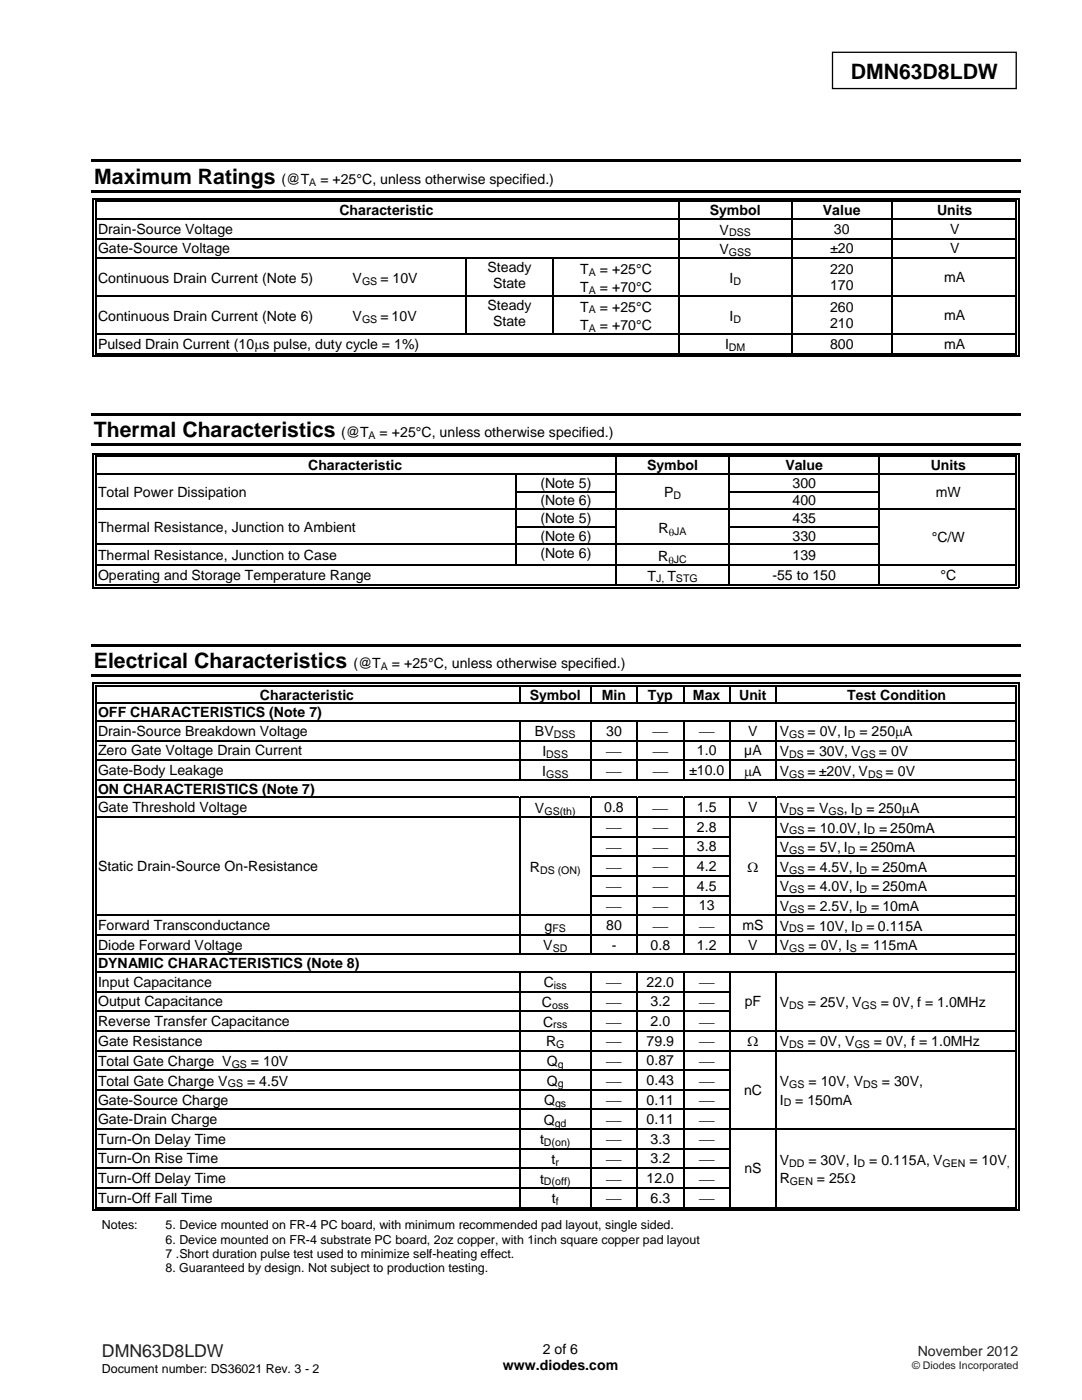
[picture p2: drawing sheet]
<svg xmlns="http://www.w3.org/2000/svg" width="216mm" height="279mm" viewBox="0 0 216 279" stroke-linecap="round" stroke-linejoin="round" font-family="sans-serif">
<defs><g id="words">
<g font-size="4.2">
<text x="169.8" y="15.8">DMN63D8LDW</text>
<text x="18.8" y="36.7">Maximum Ratings</text>
<text x="18.7" y="87.2">Thermal Characteristics</text>
<text x="18.7" y="133.4">Electrical Characteristics</text>
</g>
<text font-size="3.5" fill="#231f20" x="20.3" y="270.9">DMN63D8LDW</text>
<g font-size="2.8">
<text x="56.2" y="36.7">(@T</text>
<text x="63.9" y="36.7">= +25°C, unless otherwise specified.)</text>
<text x="19.6" y="46.7">Drain-Source Voltage</text>
<text x="67.7" y="42.9">Characteristic</text>
<text x="141.6" y="42.9">Symbol</text>
<text x="143.6" y="46.8">V</text>
<text x="164.2" y="42.9">Value</text>
<text x="166.4" y="46.7">30</text>
<text x="187" y="42.9">Units</text>
<text x="189.6" y="46.7">V</text>
<text x="19.6" y="50.6">Gate-Source Voltage</text>
<text x="143.6" y="50.7">V</text>
<text x="165.7" y="50.6">±20</text>
<text x="189.6" y="50.6">V</text>
<text x="19.6" y="56.5">Continuous Drain Current (Note 5)</text>
<text x="70.3" y="56.5">V</text>
<text x="75.9" y="56.5">= 10V</text>
<text x="97.3" y="54.3">Steady</text>
<text x="98.4" y="57.5">State</text>
<text x="115.8" y="58.3">T</text>
<text x="115.8" y="54.6">T</text>
<text x="119.7" y="54.6">= +25°C</text>
<text x="119.7" y="58.3">= +70°C</text>
<text x="145.6" y="56.5">I</text>
<text x="165.6" y="54.7">220</text>
<text x="165.6" y="57.9">170</text>
<text x="188.4" y="56.3">mA</text>
<text x="19.6" y="64">Continuous Drain Current (Note 6)</text>
<text x="70.4" y="64">V</text>
<text x="75.9" y="64">= 10V</text>
<text x="97.3" y="61.8">Steady</text>
<text x="98.4" y="65.1">State</text>
<text x="115.8" y="65.8">T</text>
<text x="115.8" y="62.2">T</text>
<text x="119.7" y="62.2">= +25°C</text>
<text x="119.7" y="65.8">= +70°C</text>
<text x="145.6" y="64">I</text>
<text x="165.6" y="62.3">260</text>
<text x="165.6" y="65.5">210</text>
<text x="188.4" y="63.9">mA</text>
<text x="19.6" y="69.7">Pulsed Drain Current (10μs pulse, duty cycle = 1%)</text>
<text x="144.7" y="69.7">I</text>
<text x="165.6" y="69.6">800</text>
<text x="188.4" y="69.6">mA</text>
<text x="68.1" y="87.2">(@T</text>
<text x="75.8" y="87.2">= +25°C, unless otherwise specified.)</text>
<text x="61.5" y="93.9">Characteristic</text>
<text x="129.1" y="93.9">Symbol</text>
<text x="156.7" y="93.9">Value</text>
<text x="185.7" y="93.9">Units</text>
<text x="19.6" y="99.1">Total Power Dissipation</text>
<text x="107.8" y="97.3">(Note 5)</text>
<text x="107.8" y="100.9">(Note 6)</text>
<text x="132.5" y="99.3">P</text>
<text x="158.1" y="97.3">300</text>
<text x="158.1" y="100.9">400</text>
<text x="186.7" y="99.1">mW</text>
<text x="19.6" y="106.1">Thermal Resistance, Junction to Ambient</text>
<text x="107.8" y="104.4">(Note 5)</text>
<text x="107.8" y="107.9">(Note 6)</text>
<text x="131.4" y="106.4">R</text>
<text x="158.1" y="104.4">435</text>
<text x="158.1" y="107.9">330</text>
<text x="19.6" y="111.7">Thermal Resistance, Junction to Case</text>
<text x="107.8" y="111.4">(Note 6)</text>
<text x="131.3" y="112">R</text>
<text x="158.1" y="111.7">139</text>
<text x="185.9" y="108.2">°C/W</text>
<text x="19.6" y="115.8">Operating and Storage Temperature Range</text>
<text x="129.2" y="115.9">T</text>
<text x="133.2" y="115.9">T</text>
<text x="154.1" y="115.8">-55 to 150</text>
<text x="187.6" y="115.8">°C</text>
<text x="70.5" y="133.4">(@T</text>
<text x="78.2" y="133.4">= +25°C, unless otherwise specified.)</text>
<text x="19.6" y="143.1">OFF CHARACTERISTICS (Note 7)</text>
<text x="51.9" y="139.6">Characteristic</text>
<text x="105.7" y="139.6">Symbol</text>
<text x="120.1" y="139.6">Min</text>
<text x="129.3" y="139.6">Typ</text>
<text x="138.3" y="139.6">Max</text>
<text x="147.5" y="139.6">Unit</text>
<text x="169.1" y="139.6">Test Condition</text>
<text x="19.6" y="146.9">Drain-Source Breakdown Voltage</text>
<text x="106.7" y="147">BV</text>
<text x="121" y="146.9">30</text>
<text x="130.4" y="147">⎯</text>
<text x="139.6" y="147">⎯</text>
<text x="149.3" y="146.9">V</text>
<text x="155.6" y="147">V</text>
<text x="161.1" y="147">= 0V, I</text>
<text x="171.5" y="147">= 250μA</text>
<text x="19.6" y="150.8">Zero Gate Voltage Drain Current</text>
<text x="19.6" y="154.7">Gate-Body Leakage</text>
<text x="108.2" y="154.8">I</text>
<text x="108.2" y="150.9">I</text>
<text x="121.1" y="154.8">⎯</text>
<text x="121.1" y="150.9">⎯</text>
<text x="130.4" y="154.8">⎯</text>
<text x="130.4" y="150.9">⎯</text>
<text x="137.5" y="154.7">±10.0</text>
<text x="139.1" y="150.8">1.0</text>
<text x="148.5" y="154.8">μA</text>
<text x="148.5" y="150.8">µA</text>
<text x="155.6" y="154.8">V</text>
<text x="155.6" y="150.9">V</text>
<text x="161" y="150.9">= 30V, V</text>
<text x="161.1" y="154.8">= ±20V, V</text>
<text x="175.4" y="150.9">= 0V</text>
<text x="176.7" y="154.8">= 0V</text>
<text x="19.6" y="158.4">ON CHARACTERISTICS (Note 7)</text>
<text x="19.6" y="162.1">Gate Threshold Voltage</text>
<text x="106.7" y="162.2">V</text>
<text x="120.6" y="162.1">0.8</text>
<text x="121.1" y="166.1">⎯</text>
<text x="130.4" y="162.2">⎯</text>
<text x="130.4" y="166.1">⎯</text>
<text x="139.1" y="162.1">1.5</text>
<text x="139.1" y="166">2.8</text>
<text x="149.3" y="162.1">V</text>
<text x="155.6" y="162.2">V</text>
<text x="155.6" y="166.2">V</text>
<text x="161" y="162.2">= V</text>
<text x="161.1" y="166.2">= 10.0V, I</text>
<text x="168.4" y="162.2">, I</text>
<text x="172.9" y="162.2">= 250μA</text>
<text x="175.4" y="166.2">= 250mA</text>
<text x="19.6" y="173.8">Static Drain-Source On-Resistance</text>
<text x="105.7" y="174">R</text>
<text x="121.1" y="170.1">⎯</text>
<text x="121.1" y="174">⎯</text>
<text x="130.4" y="170">⎯</text>
<text x="130.4" y="173.9">⎯</text>
<text x="139.1" y="169.9">3.8</text>
<text x="139.1" y="173.8">4.2</text>
<text x="149.2" y="174">Ω</text>
<text x="155.6" y="170.1">V</text>
<text x="155.6" y="174">V</text>
<text x="161.1" y="170.1">= 5V, I</text>
<text x="161.1" y="174">= 4.5V, I</text>
<text x="171.5" y="170.1">= 250mA</text>
<text x="173.8" y="174">= 250mA</text>
<text x="121.1" y="177.9">⎯</text>
<text x="130.4" y="177.8">⎯</text>
<text x="139.1" y="177.8">4.5</text>
<text x="155.6" y="177.9">V</text>
<text x="161.1" y="177.9">= 4.0V, I</text>
<text x="173.8" y="177.9">= 250mA</text>
<text x="19.6" y="185.6">Forward Transconductance</text>
<text x="108.7" y="185.7">g</text>
<text x="121" y="185.6">80</text>
<text x="121.1" y="181.8">⎯</text>
<text x="130.4" y="185.7">⎯</text>
<text x="130.4" y="181.7">⎯</text>
<text x="139.5" y="181.7">13</text>
<text x="139.6" y="185.7">⎯</text>
<text x="148.1" y="185.6">mS</text>
<text x="155.6" y="181.8">V</text>
<text x="155.6" y="185.7">V</text>
<text x="161" y="185.7">= 10V, I</text>
<text x="161.1" y="181.8">= 2.5V, I</text>
<text x="172.9" y="185.7">= 0.115A</text>
<text x="173.8" y="181.8">= 10mA</text>
<text x="19.6" y="189.5">Diode Forward Voltage</text>
<text x="108.4" y="189.7">V</text>
<text x="122.1" y="189.5">-</text>
<text x="129.8" y="189.5">0.8</text>
<text x="139.1" y="189.5">1.2</text>
<text x="149.3" y="189.5">V</text>
<text x="155.6" y="189.7">V</text>
<text x="161.3" y="189.7">= 0V, I</text>
<text x="171.8" y="189.7">= 115mA</text>
<text x="19.6" y="193.2">DYNAMIC CHARACTERISTICS (Note 8)</text>
<text x="19.6" y="196.9">Input Capacitance</text>
<text x="108.5" y="197.1">C</text>
<text x="121.1" y="197.1">⎯</text>
<text x="129" y="196.9">22.0</text>
<text x="139.6" y="197.1">⎯</text>
<text x="19.6" y="200.9">Output Capacitance</text>
<text x="108.1" y="201">C</text>
<text x="121.1" y="201">⎯</text>
<text x="129.8" y="200.9">3.2</text>
<text x="139.6" y="201">⎯</text>
<text x="148.6" y="200.9">pF</text>
<text x="155.6" y="201">V</text>
<text x="161.2" y="201">= 25V, V</text>
<text x="175.7" y="201">= 0V, f = 1.0MHz</text>
<text x="19.6" y="204.8">Reverse Transfer Capacitance</text>
<text x="19.6" y="208.7">Gate Resistance</text>
<text x="108.4" y="204.9">C</text>
<text x="109" y="208.8">R</text>
<text x="121.1" y="204.9">⎯</text>
<text x="121.1" y="208.8">⎯</text>
<text x="129" y="208.7">79.9</text>
<text x="129.8" y="204.8">2.0</text>
<text x="139.6" y="204.9">⎯</text>
<text x="139.6" y="208.8">⎯</text>
<text x="149.2" y="208.8">Ω</text>
<text x="155.6" y="208.8">V</text>
<text x="161.2" y="208.8">= 0V, V</text>
<text x="174.4" y="208.8">= 0V, f = 1.0MHz</text>
<text x="19.6" y="212.7">Total Gate Charge V</text>
<text x="50.1" y="212.7">= 10V</text>
<text x="109.1" y="212.7">Q</text>
<text x="121.1" y="212.7">⎯</text>
<text x="129" y="212.6">0.87</text>
<text x="139.6" y="212.7">⎯</text>
<text x="19.6" y="216.6">Total Gate Charge V</text>
<text x="19.6" y="220.4">Gate-Source Charge</text>
<text x="49.3" y="216.6">= 4.5V</text>
<text x="108.6" y="220.6">Q</text>
<text x="109.1" y="216.6">Q</text>
<text x="121.1" y="220.6">⎯</text>
<text x="121.1" y="216.6">⎯</text>
<text x="129" y="220.4">0.11</text>
<text x="129" y="216.5">0.43</text>
<text x="139.6" y="220.6">⎯</text>
<text x="139.6" y="216.6">⎯</text>
<text x="148.5" y="218.5">nC</text>
<text x="155.6" y="220.4">I</text>
<text x="155.6" y="216.8">V</text>
<text x="158.7" y="220.4">= 150mA</text>
<text x="161.3" y="216.8">= 10V, V</text>
<text x="176" y="216.8">= 30V,</text>
<text x="19.6" y="224.3">Gate-Drain Charge</text>
<text x="108.5" y="224.5">Q</text>
<text x="121.1" y="224.5">⎯</text>
<text x="129" y="224.3">0.11</text>
<text x="139.6" y="224.5">⎯</text>
<text x="19.6" y="228.3">Turn-On Delay Time</text>
<text x="19.6" y="232.2">Turn-On Rise Time</text>
<text x="107.8" y="228.4">t</text>
<text x="110.1" y="232.3">t</text>
<text x="121.1" y="232.3">⎯</text>
<text x="121.1" y="228.4">⎯</text>
<text x="129.8" y="232.2">3.2</text>
<text x="129.8" y="228.3">3.3</text>
<text x="139.6" y="232.3">⎯</text>
<text x="139.6" y="228.4">⎯</text>
<text x="155.6" y="232.5">V</text>
<text x="161.3" y="232.5">= 30V, I</text>
<text x="173.4" y="232.5">= 0.115A, V</text>
<text x="193.4" y="232.5">= 10V</text>
<text x="19.6" y="236.1">Turn-Off Delay Time</text>
<text x="107.8" y="236.2">t</text>
<text x="121.1" y="236.2">⎯</text>
<text x="129" y="236.1">12.0</text>
<text x="139.6" y="236.2">⎯</text>
<text x="148.5" y="234.1">nS</text>
<text x="155.6" y="236.1">R</text>
<text x="163" y="236.1">= 25Ω</text>
<text x="19.6" y="240">Turn-Off Fall Time</text>
<text x="110.1" y="240.1">t</text>
<text x="121.1" y="240.1">⎯</text>
<text x="129.8" y="240">6.3</text>
<text x="139.6" y="240.1">⎯</text>
<text x="100.3" y="273.5">www.diodes.com</text>
<text x="108.3" y="270.2">2 of 6</text>
</g>
<text font-size="2.8" fill="#231f20" x="183.1" y="270.6">November 2012</text>
<g font-size="2.5">
<text x="20.3" y="245.3">Notes:</text>
<text x="33" y="245.3">5. Device mounted on FR-4 PC board, with minimum recommended pad layout, single sided.</text>
<text x="33" y="248.2">6. Device mounted on FR-4 substrate PC board, 2oz copper, with 1inch square copper pad layout</text>
<text x="33" y="251">7 .Short duration pulse test used to minimize self-heating effect.</text>
<text x="33" y="253.9">8. Guaranteed by design. Not subject to production testing.</text>
<text x="20.3" y="274">Document number: DS36021 Rev. 3 - 2</text>
</g>
<g font-size="2.1">
<text x="61.7" y="37">A</text>
<text x="145.5" y="47.2">DSS</text>
<text x="145.4" y="51.1">GSS</text>
<text x="72.2" y="56.8">GS</text>
<text x="117.5" y="55">A</text>
<text x="117.5" y="58.6">A</text>
<text x="146.3" y="56.8">D</text>
<text x="72.2" y="64.4">GS</text>
<text x="117.5" y="62.5">A</text>
<text x="146.3" y="64.4">D</text>
<text x="117.5" y="66.2">A</text>
<text x="145.5" y="70.1">DM</text>
<text x="73.6" y="87.6">A</text>
<text x="134.4" y="99.6">D</text>
<text x="133.4" y="106.9">θJA</text>
<text x="133.4" y="112.5">θJC</text>
<text x="130.9" y="116.2">J,</text>
<text x="134.9" y="116.2">STG</text>
<text x="76" y="133.7">A</text>
<text x="110.5" y="147.3">DSS</text>
<text x="157.5" y="147.3">GS</text>
<text x="169.2" y="147.3">D</text>
<text x="109" y="155.2">GSS</text>
<text x="109" y="151.3">DSS</text>
<text x="157.5" y="151.3">DS</text>
<text x="157.5" y="155.2">GS</text>
<text x="171.7" y="151.3">GS</text>
<text x="173.2" y="155.2">DS</text>
<text x="108.6" y="162.6">GS(th)</text>
<text x="157.5" y="162.6">DS</text>
<text x="157.5" y="166.5">GS</text>
<text x="165.3" y="162.6">GS</text>
<text x="170.6" y="162.6">D</text>
<text x="173.1" y="166.5">D</text>
<text x="157.5" y="170.4">GS</text>
<text x="169.2" y="170.4">D</text>
<text x="107.8" y="174.3">DS (ON)</text>
<text x="157.5" y="174.3">GS</text>
<text x="157.5" y="178.3">GS</text>
<text x="171.5" y="174.3">D</text>
<text x="171.5" y="178.3">D</text>
<text x="157.5" y="182.2">GS</text>
<text x="171.5" y="182.2">D</text>
<text x="110.2" y="186.1">FS</text>
<text x="110.3" y="190">SD</text>
<text x="157.5" y="186.1">DS</text>
<text x="157.5" y="190">GS</text>
<text x="169.6" y="190">S</text>
<text x="170.6" y="186.1">D</text>
<text x="110.5" y="197.4">iss</text>
<text x="110.2" y="201.3">oss</text>
<text x="157.5" y="201.3">DS</text>
<text x="171.9" y="201.3">GS</text>
<text x="110.4" y="205.3">rss</text>
<text x="111" y="209.2">G</text>
<text x="157.5" y="209.2">DS</text>
<text x="170.5" y="209.2">GS</text>
<text x="46.2" y="213.1">GS</text>
<text x="111.3" y="213.1">g</text>
<text x="45.4" y="217">GS</text>
<text x="110.8" y="220.9">gs</text>
<text x="111.3" y="217">g</text>
<text x="156.4" y="220.8">D</text>
<text x="157.5" y="217.1">GS</text>
<text x="172.2" y="217.1">DS</text>
<text x="110.7" y="224.8">gd</text>
<text x="108.5" y="228.7">D(on)</text>
<text x="110.8" y="232.7">r</text>
<text x="157.5" y="232.8">DD</text>
<text x="171.1" y="232.8">D</text>
<text x="188.1" y="232.8">GEN</text>
<text x="200.9" y="232.8">,</text>
<text x="108.5" y="236.6">D(off)</text>
<text x="157.6" y="236.5">GEN</text>
<text x="110.9" y="240.5">f</text>
</g>
<text font-size="2.1" fill="#231f20" x="182" y="273.2">© Diodes Incorporated</text>
</g></defs>
<path d="M166.1 10.4h36.7v7.3h-36.7z" fill="none" stroke="#000" stroke-width=".26"/>
<g fill="#000">
<path d="M18.3 31.9h185.4v.5h-185.4zM18.3 38h185.4v.5h-185.4zM18.5 39.5h.7v.3h-.7zM135.3 39.5h.8v.3h-.8zM157.8 39.5h.8v.3h-.8zM177.9 39.5h.7v.3h-.7zM202.6 39.5h.8v.3h-.8zM18.5 39.5h.2v.8h-.2zM18.5 43.6h.2v.3h-.2zM18.5 47.5h.2v.3h-.2zM18.5 51.4h.2v.3h-.2zM18.5 59h.2v.3h-.2z"/>
<path d="M19 40h.2v.3h-.2zM19 43.6h.2v.3h-.2zM19 47.5h.2v.3h-.2zM19 51.4h.2v.3h-.2zM19 59h.2v.3h-.2zM92.8 51.4h.2v.3h-.2zM92.8 59h.2v.3h-.2zM110.3 51.4h.3v.3h-.3zM110.3 59h.3v.3h-.3zM135.3 40.3h.3zM135.3 40h.8v.3h-.8zM135.3 43.6h.3v.3h-.3z"/>
<path d="M135.3 47.5h.3v.3h-.3zM135.3 51.4h.3v.3h-.3zM135.3 59h.3v.3h-.3zM157.8 40.3h.3zM157.8 40h.8v.3h-.8zM157.8 43.6h.3v.3h-.3zM157.8 47.5h.3v.3h-.3zM157.8 51.4h.3v.3h-.3zM157.8 59h.3v.3h-.3zM177.9 40.3h.2zM177.9 40h.7v.3h-.7zM177.9 43.6h.2v.3h-.2z"/>
<path d="M177.9 47.5h.2v.3h-.2zM177.9 51.4h.2v.3h-.2zM177.9 59h.2v.3h-.2zM202.6 40h.3v.3h-.3zM202.6 43.6h.3v.3h-.3zM202.6 47.5h.3v.3h-.3zM202.6 51.4h.3v.3h-.3zM202.6 59h.3v.3h-.3zM203.1 39.5h.3v.8h-.3zM203.1 43.6h.3v.3h-.3zM203.1 47.5h.3v.3h-.3zM203.1 51.4h.3v.3h-.3z"/>
<path d="M203.1 59h.3v.3h-.3zM18.5 66.5h.2v.3h-.2zM18.5 71h.7v.2h-.7zM19 66.5h.2v.3h-.2zM19 70.5h.2v.2h-.2zM135.3 66.5h.3v.3h-.3zM135.3 70.5h.8v.2h-.8zM157.8 66.5h.3v.3h-.3zM157.8 70.5h.8v.2h-.8zM177.9 66.5h.2v.3h-.2zM177.9 70.5h.7v.2h-.7zM202.6 66.5h.3v.3h-.3z"/>
<path d="M202.6 71h.8v.2h-.8zM202.6 70.5h.3v.2h-.3zM203.1 66.5h.3v.3h-.3zM203.1 70.5h.3v.7h-.3zM18.2 82.4h185.5v.5h-185.5zM18.2 88.5h185.5v.5h-185.5zM18.5 90.4h.2v.8h-.2zM18.5 90.4h.7v.3h-.7zM18.5 94.5h.2v.3h-.2zM18.5 98h.2v.3h-.2zM19 91h.2v.2h-.2zM19 94.5h.2v.3h-.2z"/>
<path d="M19 98h.2v.3h-.2zM102.8 94.5h.3v.3h-.3zM102.8 98h.3v.3h-.3zM122.8 91.2h.3zM122.8 90.4h.8v.3h-.8zM122.8 91h.8v.2h-.8zM122.8 94.5h.3v.3h-.3zM122.8 98h.3v.3h-.3zM145.4 91.2h.2zM145.4 90.4h.7v.3h-.7zM145.4 91h.7v.2h-.7zM145.4 94.5h.2v.3h-.2z"/>
<path d="M145.4 98h.2v.3h-.2zM175.4 91.2h.2zM175.4 90.4h.7v.3h-.7zM175.4 91h.7v.2h-.7zM175.4 94.5h.2v.3h-.2zM175.4 98h.2v.3h-.2zM202.6 90.4h.8v.3h-.8zM202.6 91h.3v.2h-.3zM202.6 94.5h.3v.3h-.3zM202.6 98h.3v.3h-.3zM203.1 90.4h.3v.8h-.3zM203.1 94.5h.3v.3h-.3z"/>
<path d="M203.1 98h.3v.3h-.3zM18.5 101.5h.2v.3h-.2zM18.5 105h.2v.3h-.2zM18.5 108.5h.2v.3h-.2zM18.5 112.7h.2v.2h-.2zM18.5 117.1h.7v.3h-.7zM19 101.5h.2v.3h-.2zM19 105h.2v.3h-.2zM19 108.5h.2v.3h-.2zM19 112.7h.2v.2h-.2zM19 116.6h.2v.3h-.2zM102.8 101.5h.3v.3h-.3z"/>
<path d="M102.8 105h.3v.3h-.3zM102.8 108.5h.3v.3h-.3zM122.8 101.5h.3v.3h-.3zM122.8 105h.3v.3h-.3zM122.8 108.5h.3v.3h-.3zM122.8 112.7h.3v.2h-.3zM122.8 116.6h.8v.3h-.8zM145.4 101.5h.2v.3h-.2zM145.4 105h.2v.3h-.2zM145.4 108.5h.2v.3h-.2zM145.4 112.7h.2v.2h-.2zM145.4 116.6h.7v.3h-.7z"/>
<path d="M175.4 101.5h.2v.3h-.2zM175.4 105h.2v.3h-.2zM175.4 108.5h.2v.3h-.2zM175.4 112.7h.2v.2h-.2zM175.4 116.6h.7v.3h-.7zM202.6 101.5h.3v.3h-.3zM202.6 105h.3v.3h-.3zM202.6 108.5h.3v.3h-.3zM202.6 112.7h.3v.2h-.3zM202.6 117.1h.8v.3h-.8zM202.6 116.6h.3v.3h-.3zM203.1 101.5h.3v.3h-.3z"/>
<path d="M203.1 105h.3v.3h-.3zM203.1 108.5h.3v.3h-.3zM203.1 112.7h.3v.2h-.3zM203.1 116.6h.3v.8h-.3zM18.2 128.5h185.5v.6h-185.5zM18.2 134.6h185.5v.6h-185.5zM18.5 136.2h.2v.8h-.2zM18.5 136.2h.7v.3h-.7zM19 136.7h.2v.3h-.2zM103.6 137h.2zM103.6 136.2h.8v.3h-.8zM103.6 136.7h.8v.3h-.8z"/>
<path d="M117.8 137h.2zM117.8 136.2h.8v.3h-.8zM117.8 136.7h.8v.3h-.8zM127 137h.3zM127 136.2h.8v.3h-.8zM127 136.7h.8v.3h-.8zM136.3 137h.2zM136.3 136.2h.7v.3h-.7zM136.3 136.7h.7v.3h-.7zM145.5 137h.3zM145.5 136.2h.8v.3h-.8zM145.5 136.7h.8v.3h-.8z"/>
<path d="M154.8 137h.2zM154.8 136.2h.7v.3h-.7zM154.8 136.7h.7v.3h-.7zM202.6 136.2h.8v.3h-.8zM202.6 136.7h.3v.3h-.3zM203.1 136.2h.3v.8h-.3zM18.5 140.3h.2v.2h-.2zM18.5 143.8h.2v.3h-.2zM18.5 147.7h.2v.3h-.2zM18.5 151.6h.2v.3h-.2zM18.5 155.5h.2v.3h-.2zM18.5 159h.2v.3h-.2z"/>
<path d="M19 140.3h.2v.2h-.2zM19 143.8h.2v.3h-.2zM19 147.7h.2v.3h-.2zM19 151.6h.2v.3h-.2zM19 155.5h.2v.3h-.2zM19 159h.2v.3h-.2zM103.6 143.8h.2v.3h-.2zM103.6 147.7h.2v.3h-.2zM103.6 151.6h.2v.3h-.2zM103.6 159h.2v.3h-.2zM117.8 143.8h.2v.3h-.2zM117.8 147.7h.2v.3h-.2z"/>
<path d="M117.8 151.6h.2v.3h-.2zM117.8 159h.2v.3h-.2zM127 143.8h.3v.3h-.3zM127 147.7h.3v.3h-.3zM127 151.6h.3v.3h-.3zM127 159h.3v.3h-.3zM136.3 143.8h.2v.3h-.2zM136.3 147.7h.2v.3h-.2zM136.3 151.6h.2v.3h-.2zM136.3 159h.2v.3h-.2zM145.5 143.8h.3v.3h-.3zM145.5 147.7h.3v.3h-.3z"/>
<path d="M145.5 151.6h.3v.3h-.3zM145.5 159h.3v.3h-.3zM154.8 143.8h.2v.3h-.2zM154.8 147.7h.2v.3h-.2zM154.8 151.6h.2v.3h-.2zM154.8 159h.2v.3h-.2zM202.6 140.3h.3v.2h-.3zM202.6 143.8h.3v.3h-.3zM202.6 147.7h.3v.3h-.3zM202.6 151.6h.3v.3h-.3zM202.6 155.5h.3v.3h-.3zM202.6 159h.3v.3h-.3z"/>
<path d="M203.1 140.3h.3v.2h-.3zM203.1 143.8h.3v.3h-.3zM203.1 147.7h.3v.3h-.3zM203.1 151.6h.3v.3h-.3zM203.1 155.5h.3v.3h-.3zM203.1 159h.3v.3h-.3zM18.5 162.9h.2v.3h-.2zM18.5 166.9h.2v.2h-.2zM18.5 170.8h.2v.2h-.2zM18.5 174.7h.2v.3h-.2zM18.5 178.6h.2v.3h-.2zM19 162.9h.2v.3h-.2z"/>
<path d="M19 166.9h.2v.2h-.2zM19 170.8h.2v.2h-.2zM19 174.7h.2v.3h-.2zM19 178.6h.2v.3h-.2zM103.6 162.9h.2v.3h-.2zM103.6 166.9h.2v.2h-.2zM103.6 170.8h.2v.2h-.2zM103.6 174.7h.2v.3h-.2zM103.6 178.6h.2v.3h-.2zM117.8 162.9h.2v.3h-.2zM117.8 166.9h.2v.2h-.2zM117.8 170.8h.2v.2h-.2z"/>
<path d="M117.8 174.7h.2v.3h-.2zM117.8 178.6h.2v.3h-.2zM127 162.9h.3v.3h-.3zM127 166.9h.3v.2h-.3zM127 170.8h.3v.2h-.3zM127 174.7h.3v.3h-.3zM127 178.6h.3v.3h-.3zM136.3 162.9h.2v.3h-.2zM136.3 166.9h.2v.2h-.2zM136.3 170.8h.2v.2h-.2zM136.3 174.7h.2v.3h-.2zM136.3 178.6h.2v.3h-.2z"/>
<path d="M145.5 162.9h.3v.3h-.3zM145.5 166.9h.3v.2h-.3zM145.5 170.8h.3v.2h-.3zM145.5 174.7h.3v.3h-.3zM145.5 178.6h.3v.3h-.3zM154.8 162.9h.2v.3h-.2zM154.8 166.9h.2v.2h-.2zM154.8 170.8h.2v.2h-.2zM154.8 174.7h.2v.3h-.2zM154.8 178.6h.2v.3h-.2zM202.6 162.9h.3v.3h-.3zM202.6 166.9h.3v.2h-.3z"/>
<path d="M202.6 170.8h.3v.2h-.3zM202.6 174.7h.3v.3h-.3zM202.6 178.6h.3v.3h-.3zM203.1 162.9h.3v.3h-.3zM203.1 166.9h.3v.2h-.3zM203.1 170.8h.3v.2h-.3zM203.1 174.7h.3v.3h-.3zM203.1 178.6h.3v.3h-.3zM18.5 182.5h.2v.3h-.2zM18.5 186.4h.2v.3h-.2zM18.5 190.4h.2v.2h-.2zM18.5 193.9h.2v.2h-.2z"/>
<path d="M18.5 197.8h.2v.3h-.2zM19 182.5h.2v.3h-.2zM19 186.4h.2v.3h-.2zM19 190.4h.2v.2h-.2zM19 193.9h.2v.2h-.2zM19 197.8h.2v.3h-.2zM103.6 182.5h.2v.3h-.2zM103.6 186.4h.2v.3h-.2zM103.6 193.9h.2v.2h-.2zM103.6 197.8h.2v.3h-.2zM117.8 182.5h.2v.3h-.2zM117.8 186.4h.2v.3h-.2z"/>
<path d="M117.8 193.9h.2v.2h-.2zM117.8 197.8h.2v.3h-.2zM127 182.5h.3v.3h-.3zM127 186.4h.3v.3h-.3zM127 193.9h.3v.2h-.3zM127 197.8h.3v.3h-.3zM136.3 182.5h.2v.3h-.2zM136.3 186.4h.2v.3h-.2zM136.3 193.9h.2v.2h-.2zM136.3 197.8h.2v.3h-.2zM145.5 182.5h.3v.3h-.3zM145.5 186.4h.3v.3h-.3z"/>
<path d="M145.5 193.9h.3v.2h-.3zM145.5 197.8h.3v.3h-.3zM154.8 182.5h.2v.3h-.2zM154.8 186.4h.2v.3h-.2zM154.8 193.9h.2v.2h-.2zM154.8 197.8h.2v.3h-.2zM202.6 182.5h.3v.3h-.3zM202.6 186.4h.3v.3h-.3zM202.6 190.4h.3v.2h-.3zM202.6 193.9h.3v.2h-.3zM202.6 197.8h.3v.3h-.3zM203.1 182.5h.3v.3h-.3z"/>
<path d="M203.1 186.4h.3v.3h-.3zM203.1 190.4h.3v.2h-.3zM203.1 193.9h.3v.2h-.3zM203.1 197.8h.3v.3h-.3zM18.5 201.7h.2v.3h-.2zM18.5 205.6h.2v.3h-.2zM18.5 209.5h.2v.3h-.2zM18.5 213.4h.2v.3h-.2zM18.5 217.4h.2v.2h-.2zM19 201.7h.2v.3h-.2zM19 205.6h.2v.3h-.2zM19 209.5h.2v.3h-.2z"/>
<path d="M19 213.4h.2v.3h-.2zM19 217.4h.2v.2h-.2zM103.6 201.7h.2v.3h-.2zM103.6 205.6h.2v.3h-.2zM103.6 209.5h.2v.3h-.2zM103.6 213.4h.2v.3h-.2zM103.6 217.4h.2v.2h-.2zM117.8 201.7h.2v.3h-.2zM117.8 205.6h.2v.3h-.2zM117.8 209.5h.2v.3h-.2zM117.8 213.4h.2v.3h-.2zM117.8 217.4h.2v.2h-.2z"/>
<path d="M127 201.7h.3v.3h-.3zM127 205.6h.3v.3h-.3zM127 209.5h.3v.3h-.3zM127 213.4h.3v.3h-.3zM127 217.4h.3v.2h-.3zM136.3 201.7h.2v.3h-.2zM136.3 205.6h.2v.3h-.2zM136.3 209.5h.2v.3h-.2zM136.3 213.4h.2v.3h-.2zM136.3 217.4h.2v.2h-.2zM145.5 201.7h.3v.3h-.3zM145.5 205.6h.3v.3h-.3z"/>
<path d="M145.5 209.5h.3v.3h-.3zM145.5 213.4h.3v.3h-.3zM145.5 217.4h.3v.2h-.3zM154.8 201.7h.2v.3h-.2zM154.8 205.6h.2v.3h-.2zM154.8 209.5h.2v.3h-.2zM154.8 213.4h.2v.3h-.2zM154.8 217.4h.2v.2h-.2zM202.6 201.7h.3v.3h-.3zM202.6 205.6h.3v.3h-.3zM202.6 209.5h.3v.3h-.3zM202.6 213.4h.3v.3h-.3z"/>
<path d="M202.6 217.4h.3v.2h-.3zM203.1 201.7h.3v.3h-.3zM203.1 205.6h.3v.3h-.3zM203.1 209.5h.3v.3h-.3zM203.1 213.4h.3v.3h-.3zM203.1 217.4h.3v.2h-.3zM18.5 221.3h.2v.3h-.2zM18.5 225.2h.2v.3h-.2zM18.5 229.1h.2v.3h-.2zM18.5 233h.2v.3h-.2zM18.5 236.9h.2v.3h-.2zM19 221.3h.2v.3h-.2z"/>
<path d="M19 225.2h.2v.3h-.2zM19 229.1h.2v.3h-.2zM19 233h.2v.3h-.2zM19 236.9h.2v.3h-.2zM103.6 221.3h.2v.3h-.2zM103.6 225.2h.2v.3h-.2zM103.6 229.1h.2v.3h-.2zM103.6 233h.2v.3h-.2zM103.6 236.9h.2v.3h-.2zM117.8 221.3h.2v.3h-.2zM117.8 225.2h.2v.3h-.2zM117.8 229.1h.2v.3h-.2z"/>
<path d="M117.8 233h.2v.3h-.2zM117.8 236.9h.2v.3h-.2zM127 221.3h.3v.3h-.3zM127 225.2h.3v.3h-.3zM127 229.1h.3v.3h-.3zM127 233h.3v.3h-.3zM127 236.9h.3v.3h-.3zM136.3 221.3h.2v.3h-.2zM136.3 225.2h.2v.3h-.2zM136.3 229.1h.2v.3h-.2zM136.3 233h.2v.3h-.2zM136.3 236.9h.2v.3h-.2z"/>
<path d="M145.5 221.3h.3v.3h-.3zM145.5 225.2h.3v.3h-.3zM145.5 229.1h.3v.3h-.3zM145.5 233h.3v.3h-.3zM145.5 236.9h.3v.3h-.3zM154.8 221.3h.2v.3h-.2zM154.8 225.2h.2v.3h-.2zM154.8 229.1h.2v.3h-.2zM154.8 233h.2v.3h-.2zM154.8 236.9h.2v.3h-.2zM202.6 221.3h.3v.3h-.3zM202.6 225.2h.3v.3h-.3z"/>
<path d="M202.6 229.1h.3v.3h-.3zM202.6 233h.3v.3h-.3zM202.6 236.9h.3v.3h-.3zM203.1 221.3h.3v.3h-.3zM203.1 225.2h.3v.3h-.3zM203.1 229.1h.3v.3h-.3zM203.1 233h.3v.3h-.3zM203.1 236.9h.3v.3h-.3zM18.5 241.4h.7v.2h-.7zM19 240.9h.2v.2h-.2zM103.6 240.9h.8v.2h-.8zM117.8 240.9h.8v.2h-.8z"/>
<path d="M127 240.9h.8v.2h-.8zM136.3 240.9h.7v.2h-.7zM145.5 240.9h.8v.2h-.8zM154.8 240.9h.7v.2h-.7zM154.8 241.4h.7v.2h-.7zM202.6 241.4h.8v.2h-.8zM202.6 240.9h.3v.2h-.3zM203.1 240.9h.3v.7h-.3z"/>
</g>
<g fill="none" stroke="#000" stroke-width=".25">
<path d="M19.2 39.7h116.1M136.1 39.7h21.7M158.6 39.7h19.3M178.6 39.7h24M18.6 40.3v3.3M18.6 43.9v3.6M18.6 47.8v3.6M18.6 51.7v7.3M18.6 59.3v7.2M19.1 40.3v3.3M19.1 43.9v3.6M19.1 47.8v3.6"/>
<path d="M19.1 51.7v7.3M19.1 59.3v7.2M19.2 40.2h116.1M19.2 43.7h116.1M19.2 47.6h116.1M19.2 51.5h73.6M19.2 59.1h73.6M92.9 51.7v7.3M92.9 59.3v7.2M93 51.5h17.3M93 59.1h17.3M110.4 51.7v7.3"/>
<path d="M110.4 59.3v7.2M110.6 51.5h24.7M110.6 59.1h24.7M135.4 40.3v3.3M135.4 43.9v3.6M135.4 47.8v3.6M135.4 51.7v7.3M135.4 59.3v7.2M135.6 43.7h22.2M135.6 47.6h22.2M135.6 51.5h22.2M135.6 59.1h22.2"/>
<path d="M136.1 40.2h21.7M158 40.3v3.3M158 43.9v3.6M158 47.8v3.6M158 51.7v7.3M158 59.3v7.2M158.1 43.7h19.8M158.1 47.6h19.8M158.1 51.5h19.8M158.1 59.1h19.8M158.6 40.2h19.3M178 40.3v3.3"/>
<path d="M178 43.9v3.6M178 47.8v3.6M178 51.7v7.3M178 59.3v7.2M178.1 43.7h24.5M178.1 47.6h24.5M178.1 51.5h24.5M178.1 59.1h24.5M178.6 40.2h24M202.8 40.3v3.3M202.8 43.9v3.6M202.8 47.8v3.6"/>
<path d="M202.8 51.7v7.3M202.8 59.3v7.2M203.3 40.3v3.3M203.3 43.9v3.6M203.3 47.8v3.6M203.3 51.7v7.3M203.3 59.3v7.2M18.6 66.8v4.4M19.1 66.8v3.7M19.2 66.7h116.1M19.2 71.1h183.4M19.2 70.6h116.1"/>
<path d="M135.4 66.8v3.7M135.6 66.7h22.2M136.1 70.6h21.7M158 66.8v3.7M158.1 66.7h19.8M158.6 70.6h19.3M178 66.8v3.7M178.1 66.7h24.5M178.6 70.6h24M202.8 66.8v3.7M203.3 66.8v3.7M18.6 91.2v3.3"/>
<path d="M18.6 94.8v3.2M18.6 98.3v3.2M19.1 91.2v3.3M19.1 94.8v3.2M19.1 98.3v3.2M19.2 90.6h103.6M19.2 91.1h103.6M19.2 94.6h83.6M102.9 94.8v3.2M102.9 98.3v3.2M103.1 94.6h19.7M103.1 98.1h19.7"/>
<path d="M122.9 91.2v3.3M122.9 94.8v3.2M122.9 98.3v3.2M123.1 94.6h22.3M123.6 90.6h21.8M123.6 91.1h21.8M145.5 91.2v3.3M145.5 94.8v3.2M145.5 98.3v3.2M145.6 94.6h29.8M145.6 98.1h29.8M146.1 90.6h29.3"/>
<path d="M146.1 91.1h29.3M175.5 91.2v3.3M175.5 94.8v3.2M175.5 98.3v3.2M175.6 94.6h27M176.1 90.6h26.5M176.1 91.1h26.5M202.8 91.2v3.3M202.8 94.8v3.2M202.8 98.3v3.2M203.3 91.2v3.3M203.3 94.8v3.2"/>
<path d="M203.3 98.3v3.2M18.6 101.8v3.2M18.6 105.3v3.2M18.6 108.8v3.9M18.6 112.9v4.5M19.1 101.8v3.2M19.1 105.3v3.2M19.1 108.8v3.9M19.1 112.9v3.7M19.2 101.6h83.6M19.2 108.6h83.6M19.2 112.8h103.6"/>
<path d="M19.2 117.3h183.4M19.2 116.8h103.6M102.9 101.8v3.2M102.9 105.3v3.2M102.9 108.8v3.9M103.1 101.6h19.7M103.1 105.1h19.7M103.1 108.6h19.7M122.9 101.8v3.2M122.9 105.3v3.2M122.9 108.8v3.9M122.9 112.9v3.7"/>
<path d="M123.1 101.6h22.3M123.1 108.6h22.3M123.1 112.8h22.3M123.6 116.8h21.8M145.5 101.8v3.2M145.5 105.3v3.2M145.5 108.8v3.9M145.5 112.9v3.7M145.6 101.6h29.8M145.6 105.1h29.8M145.6 108.6h29.8M145.6 112.8h29.8"/>
<path d="M146.1 116.8h29.3M175.5 101.8v3.2M175.5 105.3v3.2M175.5 108.8v3.9M175.5 112.9v3.7M175.6 101.6h27M175.6 112.8h27M176.1 116.8h26.5M202.8 101.8v3.2M202.8 105.3v3.2M202.8 108.8v3.9M202.8 112.9v3.7"/>
<path d="M203.3 101.8v3.2M203.3 105.3v3.2M203.3 108.8v3.9M203.3 112.9v3.7M18.6 137v3.3M19.1 137v3.3M19.2 136.4h84.4M19.2 136.9h84.4M103.7 137v3.3M104.4 136.4h13.4M104.4 136.9h13.4M117.9 137v3.3"/>
<path d="M118.6 136.4h8.4M118.6 136.9h8.4M127.2 137v3.3M127.8 136.4h8.5M127.8 136.9h8.5M136.4 137v3.3M137 136.4h8.5M137 136.9h8.5M145.6 137v3.3M146.3 136.4h8.5M146.3 136.9h8.5M154.9 137v3.3"/>
<path d="M155.5 136.4h47.1M155.5 136.9h47.1M202.8 137v3.3M203.3 137v3.3M18.6 140.5v3.3M18.6 144.1v3.6M18.6 148v3.6M18.6 151.9v3.6M18.6 155.8v3.2M18.6 159.3v3.6M19.1 140.5v3.3M19.1 144.1v3.6"/>
<path d="M19.1 148v3.6M19.1 151.9v3.6M19.1 155.8v3.2M19.1 159.3v3.6M19.2 143.9h84.4M19.2 147.8h84.4M19.2 151.7h84.4M19.2 159.2h84.4M103.7 144.1v3.6M103.7 148v3.6M103.7 151.9v3.6M103.7 159.3v3.6"/>
<path d="M103.8 143.9h14M103.8 147.8h14M103.8 151.7h14M103.8 159.2h14M117.9 144.1v3.6M117.9 148v3.6M117.9 151.9v3.6M117.9 159.3v3.6M118 143.9h9M118 147.8h9M118 151.7h9M118 159.2h9"/>
<path d="M127.2 144.1v3.6M127.2 148v3.6M127.2 151.9v3.6M127.2 159.3v3.6M127.3 143.9h9M127.3 147.8h9M127.3 151.7h9M127.3 159.2h9M136.4 144.1v3.6M136.4 148v3.6M136.4 151.9v3.6M136.4 159.3v3.6"/>
<path d="M136.5 143.9h9M136.5 147.8h9M136.5 151.7h9M136.5 159.2h9M145.6 144.1v3.6M145.6 148v3.6M145.6 151.9v3.6M145.6 159.3v3.6M145.8 143.9h9M145.8 147.8h9M145.8 151.7h9M145.8 159.2h9"/>
<path d="M154.9 144.1v3.6M154.9 148v3.6M154.9 151.9v3.6M154.9 159.3v3.6M155 143.9h47.6M155 147.8h47.6M155 151.7h47.6M155 159.2h47.6M202.6 140.4h-183.4M202.6 155.6h-183.4M202.8 140.5v3.3M202.8 144.1v3.6"/>
<path d="M202.8 148v3.6M202.8 151.9v3.6M202.8 155.8v3.2M202.8 159.3v3.6M203.3 140.5v3.3M203.3 144.1v3.6M203.3 148v3.6M203.3 151.9v3.6M203.3 155.8v3.2M203.3 159.3v3.6M18.6 163.2v3.7M18.6 167.1v3.7"/>
<path d="M18.6 171v3.7M18.6 175v3.6M18.6 178.9v3.6M19.1 163.2v3.7M19.1 167.1v3.7M19.1 171v3.7M19.1 175v3.6M19.1 178.9v3.6M19.2 163.1h84.4M103.7 163.2v3.7M103.7 167.1v3.7M103.7 171v3.7"/>
<path d="M103.7 175v3.6M103.7 178.9v3.6M103.8 163.1h14M117.9 163.2v3.7M117.9 167.1v3.7M117.9 171v3.7M117.9 175v3.6M117.9 178.9v3.6M118 163.1h9M118 167h9M118 170.9h9M118 174.8h9"/>
<path d="M118 178.7h9M127.2 163.2v3.7M127.2 167.1v3.7M127.2 171v3.7M127.2 175v3.6M127.2 178.9v3.6M127.3 163.1h9M127.3 167h9M127.3 170.9h9M127.3 174.8h9M127.3 178.7h9M136.4 163.2v3.7"/>
<path d="M136.4 167.1v3.7M136.4 171v3.7M136.4 175v3.6M136.4 178.9v3.6M136.5 163.1h9M136.5 167h9M136.5 170.9h9M136.5 174.8h9M136.5 178.7h9M145.6 163.2v3.7M145.6 167.1v3.7M145.6 171v3.7"/>
<path d="M145.6 175v3.6M145.6 178.9v3.6M145.8 163.1h9M154.9 163.2v3.7M154.9 167.1v3.7M154.9 171v3.7M154.9 175v3.6M154.9 178.9v3.6M155 163.1h47.6M155 167h47.6M155 170.9h47.6M155 174.8h47.6"/>
<path d="M155 178.7h47.6M202.8 163.2v3.7M202.8 167.1v3.7M202.8 171v3.7M202.8 175v3.6M202.8 178.9v3.6M203.3 163.2v3.7M203.3 167.1v3.7M203.3 171v3.7M203.3 175v3.6M203.3 178.9v3.6M18.6 182.8v3.6"/>
<path d="M18.6 186.7v3.7M18.6 190.6v3.3M18.6 194.1v3.7M18.6 198.1v3.6M19.1 182.8v3.6M19.1 186.7v3.7M19.1 190.6v3.3M19.1 194.1v3.7M19.1 198.1v3.6M19.2 182.6h84.4M19.2 186.6h84.4M19.2 194h84.4"/>
<path d="M19.2 197.9h84.4M103.7 182.8v3.6M103.7 186.7v3.7M103.7 194.1v3.7M103.7 198.1v3.6M103.8 182.6h14M103.8 186.6h14M103.8 194h14M103.8 197.9h14M117.9 182.8v3.6M117.9 186.7v3.7M117.9 194.1v3.7"/>
<path d="M117.9 198.1v3.6M118 182.6h9M118 186.6h9M118 194h9M118 197.9h9M127.2 182.8v3.6M127.2 186.7v3.7M127.2 194.1v3.7M127.2 198.1v3.6M127.3 182.6h9M127.3 186.6h9M127.3 194h9"/>
<path d="M127.3 197.9h9M136.4 182.8v3.6M136.4 186.7v3.7M136.4 194.1v3.7M136.4 198.1v3.6M136.5 182.6h9M136.5 186.6h9M136.5 194h9M136.5 197.9h9M145.6 182.8v3.6M145.6 186.7v3.7M145.6 194.1v3.7"/>
<path d="M145.6 198.1v3.6M145.8 182.6h9M145.8 186.6h9M145.8 194h9M154.9 182.8v3.6M154.9 186.7v3.7M154.9 194.1v3.7M154.9 198.1v3.6M155 182.6h47.6M155 186.6h47.6M155 194h47.6M202.6 190.5h-183.4"/>
<path d="M202.8 182.8v3.6M202.8 186.7v3.7M202.8 190.6v3.3M202.8 194.1v3.7M202.8 198.1v3.6M203.3 182.8v3.6M203.3 186.7v3.7M203.3 190.6v3.3M203.3 194.1v3.7M203.3 198.1v3.6M18.6 202v3.6M18.6 205.9v3.6"/>
<path d="M18.6 209.8v3.6M18.6 213.7v3.7M18.6 217.6v3.7M19.1 202v3.6M19.1 205.9v3.6M19.1 209.8v3.6M19.1 213.7v3.7M19.1 217.6v3.7M19.2 201.8h84.4M19.2 205.7h84.4M19.2 209.7h84.4M19.2 213.6h84.4"/>
<path d="M19.2 217.5h84.4M103.7 202v3.6M103.7 205.9v3.6M103.7 209.8v3.6M103.7 213.7v3.7M103.7 217.6v3.7M103.8 201.8h14M103.8 205.7h14M103.8 209.7h14M103.8 213.6h14M103.8 217.5h14M117.9 202v3.6"/>
<path d="M117.9 205.9v3.6M117.9 209.8v3.6M117.9 213.7v3.7M117.9 217.6v3.7M118 201.8h9M118 205.7h9M118 209.7h9M118 213.6h9M118 217.5h9M127.2 202v3.6M127.2 205.9v3.6M127.2 209.8v3.6"/>
<path d="M127.2 213.7v3.7M127.2 217.6v3.7M127.3 201.8h9M127.3 205.7h9M127.3 209.7h9M127.3 213.6h9M127.3 217.5h9M136.4 202v3.6M136.4 205.9v3.6M136.4 209.8v3.6M136.4 213.7v3.7M136.4 217.6v3.7"/>
<path d="M136.5 201.8h9M136.5 205.7h9M136.5 209.7h9M136.5 213.6h9M136.5 217.5h9M145.6 202v3.6M145.6 205.9v3.6M145.6 209.8v3.6M145.6 213.7v3.7M145.6 217.6v3.7M145.8 205.7h9M145.8 209.7h9"/>
<path d="M154.9 202v3.6M154.9 205.9v3.6M154.9 209.8v3.6M154.9 213.7v3.7M154.9 217.6v3.7M155 205.7h47.6M155 209.7h47.6M202.8 202v3.6M202.8 205.9v3.6M202.8 209.8v3.6M202.8 213.7v3.7M202.8 217.6v3.7"/>
<path d="M203.3 202v3.6M203.3 205.9v3.6M203.3 209.8v3.6M203.3 213.7v3.7M203.3 217.6v3.7M18.6 221.6v3.6M18.6 225.5v3.6M18.6 229.4v3.6M18.6 233.3v3.6M18.6 237.2v4.4M19.1 221.6v3.6M19.1 225.5v3.6"/>
<path d="M19.1 229.4v3.6M19.1 233.3v3.6M19.1 237.2v3.7M19.2 221.4h84.4M19.2 225.3h84.4M19.2 229.2h84.4M19.2 233.2h84.4M19.2 237.1h84.4M103.7 221.6v3.6M103.7 225.5v3.6M103.7 229.4v3.6M103.7 233.3v3.6"/>
<path d="M103.7 237.2v3.7M103.8 221.4h14M103.8 225.3h14M103.8 229.2h14M103.8 233.2h14M103.8 237.1h14M117.9 221.6v3.6M117.9 225.5v3.6M117.9 229.4v3.6M117.9 233.3v3.6M117.9 237.2v3.7M118 221.4h9"/>
<path d="M118 225.3h9M118 229.2h9M118 233.2h9M118 237.1h9M127.2 221.6v3.6M127.2 225.5v3.6M127.2 229.4v3.6M127.2 233.3v3.6M127.2 237.2v3.7M127.3 221.4h9M127.3 225.3h9M127.3 229.2h9"/>
<path d="M127.3 233.2h9M127.3 237.1h9M136.4 221.6v3.6M136.4 225.5v3.6M136.4 229.4v3.6M136.4 233.3v3.6M136.4 237.2v3.7M136.5 221.4h9M136.5 225.3h9M136.5 229.2h9M136.5 233.2h9M136.5 237.1h9"/>
<path d="M145.6 221.6v3.6M145.6 225.5v3.6M145.6 229.4v3.6M145.6 233.3v3.6M145.6 237.2v3.7M145.8 225.3h9M154.9 221.6v3.6M154.9 225.5v3.6M154.9 229.4v3.6M154.9 233.3v3.6M154.9 237.2v3.7M155 225.3h47.6"/>
<path d="M202.8 221.6v3.6M202.8 225.5v3.6M202.8 229.4v3.6M202.8 233.3v3.6M202.8 237.2v3.7M203.3 221.6v3.6M203.3 225.5v3.6M203.3 229.4v3.6M203.3 233.3v3.6M203.3 237.2v3.7M19.2 241.5h135.6M19.2 241h84.4"/>
<path d="M104.4 241h13.4M118.6 241h8.4M127.8 241h8.5M137 241h8.5M146.3 241h8.5M155.5 241.5h47.1M155.5 241h47.1"/>
</g>
<use href="#words"/>
</svg>
